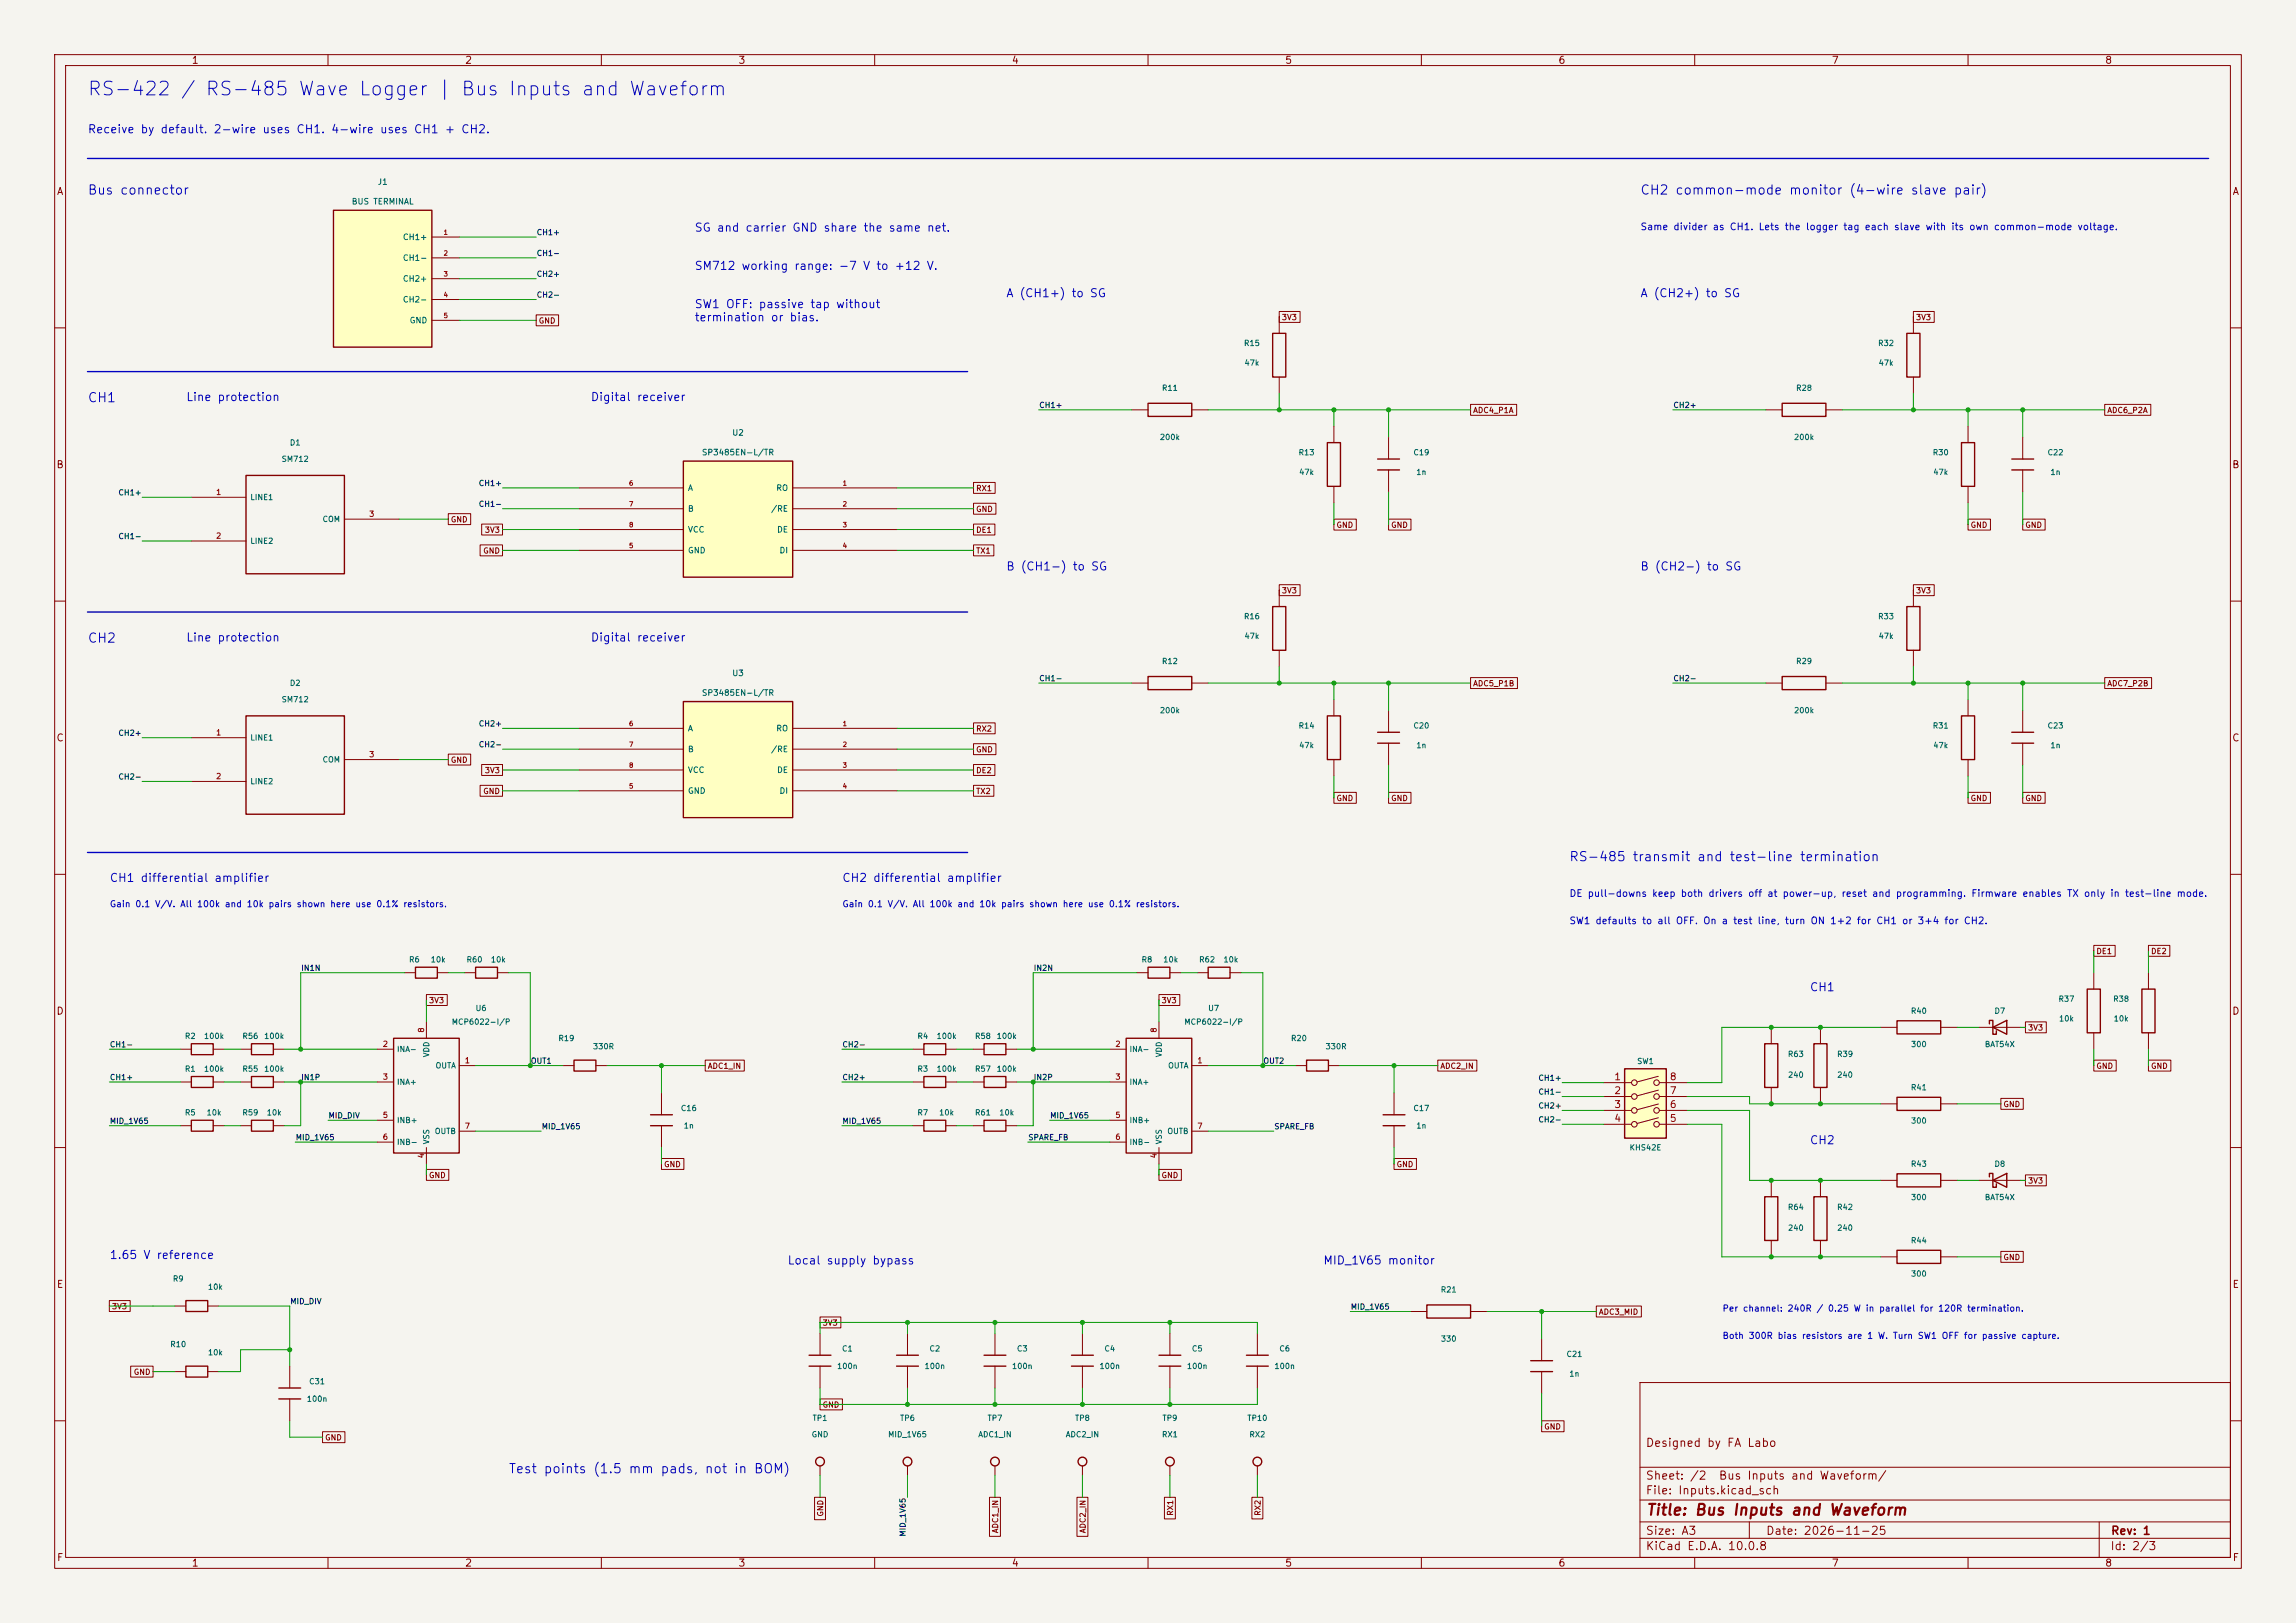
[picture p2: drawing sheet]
<svg xmlns="http://www.w3.org/2000/svg" width="420mm" height="297mm" viewBox="0 0 420 297" stroke-linecap="round" stroke-linejoin="round" font-family="sans-serif">
<defs><g id="words">
<text font-size="2.5" fill="#0000c2" x="15.9" y="18.1">RS-422 / RS-485 Wave Logger | Bus Inputs and Waveform</text>
<text font-size="2" fill="#840000" x="301" y="277.8">Title: Bus Inputs and Waveform</text>
<g font-size="1.7" fill="#0000c2">
<text x="15.9" y="36">Bus connector</text>
<text x="299.9" y="36">CH2 common-mode monitor (4-wire slave pair)</text>
<text x="15.9" y="74">CH1</text>
<text x="15.9" y="118">CH2</text>
<text x="286.9" y="158">RS-485 transmit and test-line termination</text>
<text x="92.9" y="270">Test points (1.5 mm pads, not in BOM)</text>
</g>
<g font-size="1.5" fill="#0000c2">
<text x="16" y="24.8">Receive by default. 2-wire uses CH1. 4-wire uses CH1 + CH2.</text>
<text x="127" y="42.8">SG and carrier GND share the same net.</text>
<text x="127" y="49.8">SM712 working range: -7 V to +12 V.</text>
<text x="127" y="56.8">SW1 OFF: passive tap without</text>
<text x="127" y="59.2">termination or bias.</text>
<text x="184" y="54.8">A (CH1+) to SG</text>
<text x="300" y="54.8">A (CH2+) to SG</text>
<text x="34" y="73.8">Line protection</text>
<text x="108" y="73.8">Digital receiver</text>
<text x="184" y="104.8">B (CH1-) to SG</text>
<text x="300" y="104.8">B (CH2-) to SG</text>
<text x="34" y="117.8">Line protection</text>
<text x="108" y="117.8">Digital receiver</text>
<text x="20" y="161.8">CH1 differential amplifier</text>
<text x="154" y="161.8">CH2 differential amplifier</text>
<text x="331" y="181.8">CH1</text>
<text x="331" y="209.8">CH2</text>
<text x="20" y="230.8">1.65 V reference</text>
<text x="144" y="231.8">Local supply bypass</text>
<text x="242" y="231.8">MID_1V65 monitor</text>
</g>
<g font-size="1.5" fill="#840000">
<text x="300.9" y="265.1">Designed by FA Labo</text>
<text x="300.9" y="273.8">File: Inputs.kicad_sch</text>
<text x="300.9" y="271.1">Sheet: /2</text>
<text x="314.3" y="271.1">Bus Inputs and Waveform/</text>
<text x="300.9" y="281.2">Size: A3</text>
<text x="322.9" y="281.2">Date: 2026-11-25</text>
<text x="386" y="281.2">Rev: 1</text>
<text x="300.9" y="284">KiCad E.D.A. 10.0.8</text>
<text x="385.9" y="284">Id: 2/3</text>
</g>
<g font-size="1.3" fill="#840000">
<text x="35" y="12">1</text>
<text x="85" y="12">2</text>
<text x="135" y="12">3</text>
<text x="185" y="12">4</text>
<text x="235" y="12">5</text>
<text x="285" y="12">6</text>
<text x="335" y="12">7</text>
<text x="385" y="12">8</text>
<text x="10.3" y="36">A</text>
<text x="408.3" y="36">A</text>
<text x="10.2" y="86">B</text>
<text x="408.2" y="86">B</text>
<text x="10.2" y="136">C</text>
<text x="408.2" y="136">C</text>
<text x="10.2" y="186">D</text>
<text x="408.2" y="186">D</text>
<text x="10.3" y="236">E</text>
<text x="408.3" y="236">E</text>
<text x="10.3" y="286">F</text>
<text x="35" y="287">1</text>
<text x="85" y="287">2</text>
<text x="135" y="287">3</text>
<text x="185" y="287">4</text>
<text x="235" y="287">5</text>
<text x="285" y="287">6</text>
<text x="335" y="287">7</text>
<text x="385" y="287">8</text>
<text x="408.3" y="286">F</text>
</g>
<g font-size="1.3" fill="#0000c2">
<text x="300" y="42.4">Same divider as CH1. Lets the logger tag each slave with its own common-mode voltage.</text>
<text x="287" y="164.4">DE pull-downs keep both drivers off at power-up, reset and programming. Firmware enables TX only in test-line mode.</text>
<text x="287" y="169.4">SW1 defaults to all OFF. On a test line, turn ON 1+2 for CH1 or 3+4 for CH2.</text>
</g>
<g font-size="1.3" fill="#a90000">
<text x="295.2" y="198">1</text>
<text x="305.3" y="198">8</text>
<text x="295.2" y="200.5">2</text>
<text x="295.2" y="203.1">3</text>
<text x="305.3" y="203.1">6</text>
<text x="305.3" y="200.5">7</text>
<text x="295.2" y="205.6">4</text>
<text x="305.3" y="205.6">5</text>
</g>
<g font-size="1.2" fill="#0000c2">
<text x="20" y="166.3">Gain 0.1 V/V. All 100k and 10k pairs shown here use 0.1% resistors.</text>
<text x="154" y="166.3">Gain 0.1 V/V. All 100k and 10k pairs shown here use 0.1% resistors.</text>
<text x="315" y="240.3">Per channel: 240R / 0.25 W in parallel for 120R termination.</text>
<text x="315" y="245.3">Both 300R bias resistors are 1 W. Turn SW1 OFF for passive capture.</text>
</g>
<g font-size="1.1" fill="#006464">
<text x="69" y="34.1">J1</text>
<text x="64.2" y="37.7">BUS TERMINAL</text>
<text x="73.6" y="44.2">CH1+</text>
<text x="73.6" y="48">CH1-</text>
<text x="73.6" y="51.8">CH2+</text>
<text x="73.6" y="55.6">CH2-</text>
<text x="74.8" y="59.4">GND</text>
<text x="128.3" y="83.6">SP3485EN-L/TR</text>
<text x="133.8" y="80">U2</text>
<text x="125.7" y="90.1">A</text>
<text x="125.7" y="93.9">B</text>
<text x="140.9" y="93.9">/RE</text>
<text x="141.9" y="90.1">RO</text>
<text x="125.7" y="101.5">GND</text>
<text x="125.7" y="97.7">VCC</text>
<text x="142" y="97.7">DE</text>
<text x="142.5" y="101.5">DI</text>
<text x="133.8" y="124">U3</text>
<text x="128.3" y="127.6">SP3485EN-L/TR</text>
<text x="125.7" y="134.1">A</text>
<text x="125.7" y="137.9">B</text>
<text x="140.9" y="137.9">/RE</text>
<text x="141.9" y="134.1">RO</text>
<text x="125.7" y="141.7">VCC</text>
<text x="142" y="141.7">DE</text>
<text x="125.7" y="145.5">GND</text>
<text x="142.5" y="145.5">DI</text>
</g>
<g font-size="1" fill="#0f0f0f">
<text x="98.1" y="43.3">CH1+</text>
<text x="98.1" y="47.1">CH1-</text>
<text x="98.1" y="50.9">CH2+</text>
<text x="98.1" y="54.7">CH2-</text>
<text x="190" y="74.9">CH1+</text>
<text x="306" y="74.9">CH2+</text>
<text x="87.5" y="89.2">CH1+</text>
<text x="21.6" y="90.9">CH1+</text>
<text x="87.5" y="93">CH1-</text>
<text x="21.6" y="98.9">CH1-</text>
<text x="190" y="124.9">CH1-</text>
<text x="306" y="124.9">CH2-</text>
<text x="21.6" y="134.9">CH2+</text>
<text x="87.5" y="133.2">CH2+</text>
<text x="87.5" y="137">CH2-</text>
<text x="21.6" y="142.9">CH2-</text>
<text x="55" y="177.9">IN1N</text>
<text x="189" y="177.9">IN2N</text>
<text x="20" y="191.9">CH1-</text>
<text x="154" y="191.9">CH2-</text>
<text x="20" y="197.9">CH1+</text>
<text x="55" y="197.9">IN1P</text>
<text x="97" y="194.9">OUT1</text>
<text x="154" y="197.9">CH2+</text>
<text x="189" y="197.9">IN2P</text>
<text x="231" y="194.9">OUT2</text>
<text x="281.3" y="203.1">CH2+</text>
<text x="281.3" y="198">CH1+</text>
<text x="281.3" y="200.6">CH1-</text>
<text x="20" y="205.9">MID_1V65</text>
<text x="54" y="208.9">MID_1V65</text>
<text x="60" y="204.9">MID_DIV</text>
<text x="99" y="206.9">MID_1V65</text>
<text x="154" y="205.9">MID_1V65</text>
<text x="188" y="208.9">SPARE_FB</text>
<text x="192" y="204.9">MID_1V65</text>
<text x="233" y="206.9">SPARE_FB</text>
<text x="281.3" y="205.6">CH2-</text>
<text x="53" y="238.9">MID_DIV</text>
<text x="247" y="239.9">MID_1V65</text>
<text x="165.9" y="281.3" transform="rotate(-90 165.9 281.3)">MID_1V65</text>
</g>
<g font-size="1" fill="#840000">
<text x="98.5" y="59.4">GND</text>
<text x="234.4" y="58.8">3V3</text>
<text x="350.4" y="58.8">3V3</text>
<text x="269.4" y="75.8">ADC4_P1A</text>
<text x="385.4" y="75.8">ADC6_P2A</text>
<text x="82.4" y="95.8">GND</text>
<text x="178.5" y="90.1">RX1</text>
<text x="178.5" y="93.9">GND</text>
<text x="88.3" y="101.5">GND</text>
<text x="88.6" y="97.7">3V3</text>
<text x="178.5" y="97.7">DE1</text>
<text x="178.5" y="101.5">TX1</text>
<text x="244.4" y="96.8">GND</text>
<text x="254.4" y="96.8">GND</text>
<text x="360.4" y="96.8">GND</text>
<text x="370.4" y="96.8">GND</text>
<text x="234.4" y="108.8">3V3</text>
<text x="350.4" y="108.8">3V3</text>
<text x="269.4" y="125.8">ADC5_P1B</text>
<text x="385.4" y="125.8">ADC7_P2B</text>
<text x="178.5" y="134.1">RX2</text>
<text x="178.5" y="137.9">GND</text>
<text x="82.4" y="139.8">GND</text>
<text x="88.6" y="141.7">3V3</text>
<text x="178.5" y="141.7">DE2</text>
<text x="88.3" y="145.5">GND</text>
<text x="178.5" y="145.5">TX2</text>
<text x="244.4" y="146.8">GND</text>
<text x="254.4" y="146.8">GND</text>
<text x="360.4" y="146.8">GND</text>
<text x="370.4" y="146.8">GND</text>
<text x="383.4" y="174.8">DE1</text>
<text x="393.4" y="174.8">DE2</text>
<text x="78.4" y="183.8">3V3</text>
<text x="212.4" y="183.8">3V3</text>
<text x="370.9" y="188.8">3V3</text>
<text x="129.4" y="195.8">ADC1_IN</text>
<text x="263.4" y="195.8">ADC2_IN</text>
<text x="383.4" y="195.8">GND</text>
<text x="393.4" y="195.8">GND</text>
<text x="366.4" y="202.8">GND</text>
<text x="78.4" y="215.8">GND</text>
<text x="121.4" y="213.8">GND</text>
<text x="212.4" y="215.8">GND</text>
<text x="255.4" y="213.8">GND</text>
<text x="370.9" y="216.8">3V3</text>
<text x="366.4" y="230.8">GND</text>
<text x="20.4" y="239.8">3V3</text>
<text x="150.4" y="242.8">3V3</text>
<text x="292.4" y="240.8">ADC3_MID</text>
<text x="24.4" y="251.8">GND</text>
<text x="150.4" y="257.8">GND</text>
<text x="59.4" y="263.8">GND</text>
<text x="282.4" y="261.8">GND</text>
<text x="150.8" y="277.6" transform="rotate(-90 150.8 277.6)">GND</text>
<text x="182.8" y="280.7" transform="rotate(-90 182.8 280.7)">ADC1_IN</text>
<text x="198.8" y="280.7" transform="rotate(-90 198.8 280.7)">ADC2_IN</text>
<text x="214.8" y="277.5" transform="rotate(-90 214.8 277.5)">RX1</text>
<text x="230.8" y="277.5" transform="rotate(-90 230.8 277.5)">RX2</text>
</g>
<g font-size="1" fill="#006464">
<text x="227.4" y="63.6">R15</text>
<text x="343.4" y="63.6">R32</text>
<text x="212.4" y="71.8">R11</text>
<text x="227.5" y="67.2">47k</text>
<text x="328.4" y="71.8">R28</text>
<text x="343.5" y="67.2">47k</text>
<text x="52.9" y="81.8">D1</text>
<text x="212.1" y="80.8">200k</text>
<text x="237.4" y="83.6">R13</text>
<text x="258.4" y="83.6">C19</text>
<text x="328.1" y="80.8">200k</text>
<text x="353.4" y="83.6">R30</text>
<text x="374.4" y="83.6">C22</text>
<text x="51.4" y="84.8">SM712</text>
<text x="237.5" y="87.2">47k</text>
<text x="259" y="87.2">1n</text>
<text x="353.5" y="87.2">47k</text>
<text x="375" y="87.2">1n</text>
<text x="45.7" y="91.8">LINE1</text>
<text x="58.9" y="95.8">COM</text>
<text x="45.7" y="99.8">LINE2</text>
<text x="227.4" y="113.6">R16</text>
<text x="343.4" y="113.6">R33</text>
<text x="227.5" y="117.2">47k</text>
<text x="343.5" y="117.2">47k</text>
<text x="52.9" y="125.8">D2</text>
<text x="212.4" y="121.8">R12</text>
<text x="328.4" y="121.8">R29</text>
<text x="51.4" y="128.8">SM712</text>
<text x="212.1" y="130.8">200k</text>
<text x="328.1" y="130.8">200k</text>
<text x="45.7" y="135.8">LINE1</text>
<text x="237.4" y="133.6">R14</text>
<text x="237.5" y="137.2">47k</text>
<text x="258.4" y="133.6">C20</text>
<text x="259" y="137.2">1n</text>
<text x="353.4" y="133.6">R31</text>
<text x="353.5" y="137.2">47k</text>
<text x="374.4" y="133.6">C23</text>
<text x="375" y="137.2">1n</text>
<text x="45.7" y="143.8">LINE2</text>
<text x="58.9" y="139.8">COM</text>
<text x="74.7" y="176.4">R6</text>
<text x="78.7" y="176.4">10k</text>
<text x="85.2" y="176.4">R60</text>
<text x="89.7" y="176.4">10k</text>
<text x="208.7" y="176.4">R8</text>
<text x="212.7" y="176.4">10k</text>
<text x="219.2" y="176.4">R62</text>
<text x="223.7" y="176.4">10k</text>
<text x="86.9" y="185.3">U6</text>
<text x="220.9" y="185.3">U7</text>
<text x="349.4" y="185.8">R40</text>
<text x="364.7" y="185.8">D7</text>
<text x="376.4" y="183.6">R37</text>
<text x="386.4" y="183.6">R38</text>
<text x="33.7" y="190.4">R2</text>
<text x="37.2" y="190.4">100k</text>
<text x="44.2" y="190.4">R56</text>
<text x="48.2" y="190.4">100k</text>
<text x="82.5" y="187.8">MCP6022-I/P</text>
<text x="102" y="190.8">R19</text>
<text x="167.7" y="190.4">R4</text>
<text x="171.2" y="190.4">100k</text>
<text x="178.2" y="190.4">R58</text>
<text x="182.2" y="190.4">100k</text>
<text x="216.5" y="187.8">MCP6022-I/P</text>
<text x="236" y="190.8">R20</text>
<text x="349.5" y="191.9">300</text>
<text x="363" y="191.9">BAT54X</text>
<text x="376.5" y="187.2">10k</text>
<text x="386.5" y="187.2">10k</text>
<text x="33.7" y="196.4">R1</text>
<text x="37.2" y="196.4">100k</text>
<text x="44.2" y="196.4">R55</text>
<text x="48.2" y="196.4">100k</text>
<text x="72.5" y="192.8">INA-</text>
<text x="78.8" y="193.6" transform="rotate(-90 78.8 193.6)">VDD</text>
<text x="79.6" y="195.8">OUTA</text>
<text x="108.4" y="192.3">330R</text>
<text x="167.7" y="196.4">R3</text>
<text x="171.2" y="196.4">100k</text>
<text x="178.2" y="196.4">R57</text>
<text x="182.2" y="196.4">100k</text>
<text x="206.5" y="192.8">INA-</text>
<text x="212.8" y="193.6" transform="rotate(-90 212.8 193.6)">VDD</text>
<text x="213.6" y="195.8">OUTA</text>
<text x="242.4" y="192.3">330R</text>
<text x="299.4" y="195">SW1</text>
<text x="326.9" y="193.7">R63</text>
<text x="327" y="197.5">240</text>
<text x="335.9" y="193.7">R39</text>
<text x="336" y="197.5">240</text>
<text x="72.5" y="198.8">INA+</text>
<text x="124.4" y="203.6">C16</text>
<text x="206.5" y="198.8">INA+</text>
<text x="258.4" y="203.6">C17</text>
<text x="349.4" y="199.8">R41</text>
<text x="33.7" y="204.4">R5</text>
<text x="37.7" y="204.4">10k</text>
<text x="44.2" y="204.4">R59</text>
<text x="48.7" y="204.4">10k</text>
<text x="72.5" y="205.8">INB+</text>
<text x="72.5" y="209.8">INB-</text>
<text x="78.8" y="209.5" transform="rotate(-90 78.8 209.5)">VSS</text>
<text x="79.4" y="207.8">OUTB</text>
<text x="125" y="206.8">1n</text>
<text x="167.7" y="204.4">R7</text>
<text x="171.7" y="204.4">10k</text>
<text x="178.2" y="204.4">R61</text>
<text x="182.7" y="204.4">10k</text>
<text x="206.5" y="205.8">INB+</text>
<text x="206.5" y="209.8">INB-</text>
<text x="212.8" y="209.5" transform="rotate(-90 212.8 209.5)">VSS</text>
<text x="213.4" y="207.8">OUTB</text>
<text x="259" y="206.8">1n</text>
<text x="349.5" y="205.9">300</text>
<text x="298" y="210.8">KHS42E</text>
<text x="349.4" y="213.8">R43</text>
<text x="364.7" y="213.8">D8</text>
<text x="326.9" y="221.7">R64</text>
<text x="335.9" y="221.7">R42</text>
<text x="349.5" y="219.9">300</text>
<text x="363" y="219.9">BAT54X</text>
<text x="327" y="225.5">240</text>
<text x="336" y="225.5">240</text>
<text x="349.4" y="227.8">R44</text>
<text x="349.5" y="233.9">300</text>
<text x="31.5" y="234.8">R9</text>
<text x="37.9" y="236.3">10k</text>
<text x="263.4" y="236.8">R21</text>
<text x="263.5" y="245.8">330</text>
<text x="31" y="246.8">R10</text>
<text x="37.9" y="248.3">10k</text>
<text x="153" y="250.8">100n</text>
<text x="153.9" y="247.6">C1</text>
<text x="169" y="250.8">100n</text>
<text x="169.9" y="247.6">C2</text>
<text x="185" y="250.8">100n</text>
<text x="185.9" y="247.6">C3</text>
<text x="201" y="250.8">100n</text>
<text x="201.9" y="247.6">C4</text>
<text x="217" y="250.8">100n</text>
<text x="217.9" y="247.6">C5</text>
<text x="233" y="250.8">100n</text>
<text x="233.9" y="247.6">C6</text>
<text x="286.4" y="248.6">C21</text>
<text x="56" y="256.8">100n</text>
<text x="56.4" y="253.6">C31</text>
<text x="287" y="252.2">1n</text>
<text x="148.4" y="263.3">GND</text>
<text x="148.5" y="260.3">TP1</text>
<text x="162.4" y="263.3">MID_1V65</text>
<text x="164.5" y="260.3">TP6</text>
<text x="178.9" y="263.3">ADC1_IN</text>
<text x="180.5" y="260.3">TP7</text>
<text x="194.9" y="263.3">ADC2_IN</text>
<text x="196.5" y="260.3">TP8</text>
<text x="212.4" y="263.3">RX1</text>
<text x="212.5" y="260.3">TP9</text>
<text x="228.1" y="260.3">TP10</text>
<text x="228.4" y="263.3">RX2</text>
</g>
<g font-size="1" fill="#a90000">
<text x="39.4" y="90.8">1</text>
<text x="67.4" y="94.8">3</text>
<text x="39.4" y="98.8">2</text>
<text x="39.4" y="134.8">1</text>
<text x="39.4" y="142.8">2</text>
<text x="67.4" y="138.8">3</text>
<text x="69.9" y="191.8">2</text>
<text x="77.8" y="189.1" transform="rotate(-90 77.8 189.1)">8</text>
<text x="203.9" y="191.8">2</text>
<text x="211.8" y="189.1" transform="rotate(-90 211.8 189.1)">8</text>
<text x="69.9" y="197.8">3</text>
<text x="84.9" y="194.8">1</text>
<text x="203.9" y="197.8">3</text>
<text x="218.9" y="194.8">1</text>
<text x="69.9" y="204.8">5</text>
<text x="69.9" y="208.8">6</text>
<text x="84.9" y="206.8">7</text>
<text x="203.9" y="204.8">5</text>
<text x="203.9" y="208.8">6</text>
<text x="218.9" y="206.8">7</text>
<text x="77.8" y="212.1" transform="rotate(-90 77.8 212.1)">4</text>
<text x="211.8" y="212.1" transform="rotate(-90 211.8 212.1)">4</text>
</g>
<g font-size=".9" fill="#a90000">
<text x="81.1" y="43.2">1</text>
<text x="81.1" y="47">2</text>
<text x="81.1" y="50.8">3</text>
<text x="81.1" y="54.6">4</text>
<text x="81.1" y="58.4">5</text>
<text x="115" y="89.1">6</text>
<text x="154.1" y="89.1">1</text>
<text x="115" y="92.9">7</text>
<text x="154.1" y="92.9">2</text>
<text x="115" y="100.5">5</text>
<text x="115" y="96.7">8</text>
<text x="154.1" y="96.7">3</text>
<text x="154.1" y="100.5">4</text>
<text x="115" y="133.1">6</text>
<text x="115" y="136.9">7</text>
<text x="154.1" y="133.1">1</text>
<text x="154.1" y="136.9">2</text>
<text x="115" y="140.7">8</text>
<text x="154.1" y="140.7">3</text>
<text x="115" y="144.5">5</text>
<text x="154.1" y="144.5">4</text>
</g>
</g></defs>
<path d="M0 0h420v297h-420z" fill="#f5f4ef" stroke="#f5f4ef" stroke-width=".18"/>
<g fill="none" stroke="#840000" stroke-width=".18">
<path d="M10 10h400v277h-400zM12 12h396v273h-396zM60 10v2M110 10v2M160 10v2M210 10v2M260 10v2M310 10v2M360 10v2M10 60h2M408 60h2M10 110h2"/>
<path d="M408 110h2M10 160h2M408 160h2M10 210h2M408 210h2M300 253h108v32h-108zM10 260h2M300 278.5h108M300 274.5h108M300 268.5h108M320 278.5v3M384 278.5v6.5"/>
<path d="M408 260h2M60 285v2M110 285v2M160 285v2M210 285v2M260 285v2M300 281.5h108M310 285v2M360 285v2"/>
</g>
<path d="M61 38.5h18v25h-18z" fill="#ffffc2"/>
<path d="M61 38.5h18v25h-18zM242.8 81h2.4v8h-2.4zM252 84h4M252 86h4M46 191h4v2h-4zM322.8 191h2.4v8h-2.4zM119 204h4M119 206h4M331.8 219h2.4v8h-2.4zM347 200.8h8v2.4h-8z" fill="none" stroke="#840000" stroke-width=".25"/>
<g fill="none" stroke="#840000" stroke-width=".18">
<path d="M79 43.4h5.1M79 47.2h5.1M79 51h5.1M79 54.8h5.1M79 58.6h5.1M244 78v3M244 89v3M254 80v4M254 86v4M44 192h2M50 192h2M121 200v4"/>
<path d="M324 188v3M324 199v3M121 206v4M333 216v3M344 202h3M355 202h3M333 227v3"/>
</g>
<path d="M297.2 195.6h7.6v12.7h-7.6z" fill="#ffffc2"/>
<g fill="none" stroke="#840000" stroke-width=".18">
<path d="M234 58v3M350 58v3M207 75h3M218 75h3M234 69v3M323 75h3M334 75h3M350 69v3M360 78v3M360 89v3M370 80v4M370 86v4"/>
<path d="M234 108v3M234 119v3M350 108v3M350 119v3M207 125h3M218 125h3M244 128v3M244 139v3M254 130v4M254 136v4M323 125h3M334 125h3"/>
<path d="M360 128v3M360 139v3M208 178h2M214 178h2M219 178h2M225 178h2M69 192h3M69 198h3M78 187v3M84 195h3M178 192h2M178 198h2"/>
<path d="M184 192h2M184 198h2M203 192h3M203 198h3M212 187v3M218 195h3M237 195h2M243 195h2M293.4 198.1h5M303.4 197l-3.9 1M303.4 199.5l-3.9 1M303.5 198.1h5.1"/>
<path d="M44 206h2M50 206h2M69 205h3M69 209h3M78 210v3M84 207h3M178 206h2M184 206h2M203 205h3M203 209h3M212 210v3M218 207h3"/>
<path d="M293.4 200.7h5M293.4 203.2h5M293.4 205.7h5M303.4 202l-3.9 1.1M303.4 204.5l-3.9 1.1M303.5 200.7h5.1M303.5 203.2h5.1M303.5 205.7h5.1M344 216h3M355 216h3M362 216h7.6M32 239h2"/>
<path d="M38 239h2M344 230h3M355 230h3M32 251h2M38 251h2M53 250v4M53 256v4M166 244v4M166 250v4M182 244v4M182 250v4M198 244v4"/>
<path d="M198 250v4M214 244v4M214 250v4M230 244v4M230 250v4M150 268.3v1.7M182 268.3v1.7M198 268.3v1.7M214 268.3v1.7M230 268.3v1.7"/>
<circle cx="299" cy="198.1" r=".51"/>
<circle cx="303" cy="198.1" r=".51"/>
<circle cx="299" cy="205.7" r=".51"/>
<circle cx="299" cy="203.2" r=".51"/>
<circle cx="299" cy="200.7" r=".51"/>
<circle cx="303" cy="205.7" r=".51"/>
<circle cx="303" cy="200.7" r=".51"/>
<circle cx="303" cy="203.2" r=".51"/>
</g>
<g fill="none" stroke="#840000" stroke-width=".25">
<path d="M210 73.8h8v2.4h-8zM232.8 61h2.4v8h-2.4zM326 73.8h8v2.4h-8zM348.8 61h2.4v8h-2.4zM358.8 81h2.4v8h-2.4zM368 84h4M368 86h4M232.8 111h2.4v8h-2.4zM348.8 111h2.4v8h-2.4zM210 123.8h8v2.4h-8zM242.8 131h2.4v8h-2.4zM252 134h4"/>
<path d="M252 136h4M326 123.8h8v2.4h-8zM358.8 131h2.4v8h-2.4zM210 177h4v2h-4zM221 177h4v2h-4zM72 190h12v21h-12zM180 191h4v2h-4zM180 197h4v2h-4zM206 190h12v21h-12zM239 194h4v2h-4zM297.2 195.6h7.6v12.7h-7.6zM46 205h4v2h-4z"/>
<path d="M180 205h4v2h-4zM347 214.8h8v2.4h-8zM363.9 215.4v-.7h.6v2.6h.7v-.7M364.5 216l2.6-1.3v2.6zM34 238h4v2h-4zM347 228.8h8v2.4h-8zM34 250h4v2h-4zM51 254h4M51 256h4M164 248h4M164 250h4M180 248h4"/>
<path d="M180 250h4M196 248h4M196 250h4M212 248h4M212 250h4M228 248h4M228 250h4"/>
<circle cx="150" cy="267.5" r=".8"/>
<circle cx="182" cy="267.5" r=".8"/>
<circle cx="198" cy="267.5" r=".8"/>
<circle cx="214" cy="267.5" r=".8"/>
<circle cx="230" cy="267.5" r=".8"/>
</g>
<path d="M125 128.4h20v21.2h-20z" fill="#ffffc2"/>
<path d="M45 87h18v18h-18zM45 131h18v18h-18zM125 128.4h20v21.2h-20zM368 134h4M368 136h4M105 194h4v2h-4z" fill="none" stroke="#840000" stroke-width=".25"/>
<g fill="none" stroke="#840000" stroke-width=".18">
<path d="M35 91h10M35 99h10M63 95h10M35 135h10M63 139h10M105.9 133.3h19.1M105.9 137.1h19.1M145 133.3h19.1M145 137.1h19.1M370 130v4M370 136v4M35 143h10"/>
<path d="M105.9 140.9h19.1M105.9 144.7h19.1M145 140.9h19.1M145 144.7h19.1M103 195h2M109 195h2"/>
</g>
<path d="M125 84.4h20v21.2h-20z" fill="#ffffc2"/>
<g fill="none" stroke="#840000" stroke-width=".25">
<path d="M125 84.4h20v21.2h-20zM76 177h4v2h-4zM87 177h4v2h-4zM35 197h4v2h-4zM35 191h4v2h-4zM46 197h4v2h-4zM169 191h4v2h-4zM169 197h4v2h-4zM331.8 191h2.4v8h-2.4zM347 186.8h8v2.4h-8zM363.9 187.4v-.7h.6v2.6h.7v-.7M364.5 188l2.6-1.3v2.6z"/>
<path d="M381.8 181h2.4v8h-2.4zM391.8 181h2.4v8h-2.4zM35 205h4v2h-4zM169 205h4v2h-4zM253 204h4M253 206h4M322.8 219h2.4v8h-2.4zM261 238.8h8v2.4h-8zM148 248h4M148 250h4M280 249h4M280 251h4"/>
<circle cx="166" cy="267.5" r=".8"/>
</g>
<g fill="none" stroke="#840000" stroke-width=".18">
<path d="M98.1 57.6h4.1v2h-4.1zM234 57h3.8v2h-3.8zM350 57h3.8v2h-3.8zM269 74h8.4v2h-8.4zM385 74h8.4v2h-8.4zM82 94h4.1v2h-4.1zM87.8 99.7h4.1v2h-4.1zM88.1 95.9h3.8v2h-3.8zM105.9 89.3h19.1M105.9 93.1h19.1M105.9 96.9h19.1M145 89.3h19.1"/>
<path d="M145 93.1h19.1M145 96.9h19.1M178.1 88.3h3.9v2h-3.9zM178.1 92.1h4.1v2h-4.1zM178.1 95.9h3.9v2h-3.9zM178.1 99.7h3.7v2h-3.7zM244 95h4.1v2h-4.1zM254 95h4.1v2h-4.1zM360 95h4.1v2h-4.1zM370 95h4.1v2h-4.1zM105.9 100.7h19.1M145 100.7h19.1"/>
<path d="M234 107h3.8v2h-3.8zM350 107h3.8v2h-3.8zM82 138h4.1v2h-4.1zM88.1 139.9h3.8v2h-3.8zM178.1 132.3h3.9v2h-3.9zM178.1 136.1h4.1v2h-4.1zM178.1 139.9h3.9v2h-3.9zM269 124h8.6v2h-8.6zM385 124h8.6v2h-8.6zM87.8 143.7h4.1v2h-4.1zM178.1 143.7h3.7v2h-3.7zM244 145h4.1v2h-4.1z"/>
<path d="M254 145h4.1v2h-4.1zM360 145h4.1v2h-4.1zM370 145h4.1v2h-4.1zM74 178h2M80 178h2M85 178h2M91 178h2M383 173h3.9v2h-3.9zM383 178v3M393 173h3.9v2h-3.9zM393 178v3M33 192h2"/>
<path d="M33 198h2M39 192h2M39 198h2M44 198h2M50 198h2M78 182h3.8v2h-3.8zM129 194h7.1v2h-7.1zM167 192h2M167 198h2M173 192h2M173 198h2M212 182h3.8v2h-3.8z"/>
<path d="M255 200v4M263 194h7.1v2h-7.1zM333 188v3M333 199v3M344 188h3M355 188h3M362 188h7.6M370.5 187h3.8v2h-3.8zM383 194h4.1v2h-4.1zM383 189v3M393 194h4.1v2h-4.1zM393 189v3"/>
<path d="M33 206h2M39 206h2M78 214h4.1v2h-4.1zM121 212h4.1v2h-4.1zM167 206h2M173 206h2M212 214h4.1v2h-4.1zM255 212h4.1v2h-4.1zM255 206v4M324 216v3M366 201h4.1v2h-4.1zM370.5 215h3.8v2h-3.8z"/>
<path d="M20 238h3.8v2h-3.8zM292 239h8.2v2h-8.2zM324 227v3M366 229h4.1v2h-4.1zM23.9 250h4.1v2h-4.1zM150 256h4.1v2h-4.1zM150 241h3.8v2h-3.8zM150 244v4M150 250v4M258 240h3M269 240h3M282 260h4.1v2h-4.1z"/>
<path d="M282 245v4M282 251v4M59 262h4.1v2h-4.1zM149 274h2v4.1h-2zM166 268.3v1.7M181 274h2v7.1h-2zM197 274h2v7.1h-2zM213 274h2v4h-2zM229 274h2v4h-2z"/>
</g>
<path d="M16 29h388M16 68h161M16 112h161M16 156h161" fill="none" stroke="#0000c2" stroke-width=".25"/>
<g fill="none" stroke="#009600" stroke-width=".18">
<path d="M84.1 43.4h14M84.1 58.6h14M84.1 54.8h14M84.1 47.2h14M84.1 51h14M190 75h17M221 75h48M234 72v3M244 75v3M254 75v5M306 75h17M337 75h48"/>
<path d="M350 72v3M360 75v3M370 75v5M26 91h9M26 99h9M73 95h9M91.9 89.3h14M91.9 93.1h14M91.9 96.9h14M164.1 89.3h14M164.1 93.1h14M164.1 96.9h14"/>
<path d="M244 92v4M254 90v6M360 92v4M370 90v6M91.9 100.7h14M164.1 100.7h14M26 135h9M73 139h9M91.9 133.3h14M91.9 137.1h14M164.1 133.3h14M164.1 137.1h14"/>
<path d="M190 125h17M221 125h48M234 122v3M244 125v3M254 125v5M254 140v6M306 125h17M337 125h48M350 122v3M360 125v3M370 125v5M370 140v6"/>
<path d="M26 143h9M91.9 144.7h14M91.9 140.9h14M164.1 144.7h14M164.1 140.9h14M244 142v4M360 142v4M74 178h-19v14M82 178h3M93 178h4v17M208 178h-19v14M216 178h3"/>
<path d="M227 178h4v17M383 174v4M393 174v4M20 192h13M20 198h13M41 192h3M41 198h3M52 192h17M52 198h17M55 198v8h-3M78 183v4M87 195h16"/>
<path d="M111 195h18M121 195v5M154 192h13M154 198h13M175 192h3M175 198h3M186 192h17M186 198h17M189 198v8h-3M212 183v4M221 195h16M245 195h18"/>
<path d="M255 195v5M285.7 198.1h7.7M344 188h-29v10.1h-6.4M358 188h4M369.6 188h.9M383 192v3M393 192v3M20 206h13M41 206h3M54 209h15M60 205h9M78 213v2"/>
<path d="M87 207h12M121 210v3M154 206h13M175 206h3M188 209h15M192 205h11M212 213v2M221 207h12M255 210v3M285.7 200.7h7.7M285.7 203.2h7.7M285.7 205.7h7.7"/>
<path d="M308.6 200.7h11.4v1.3h24M308.6 203.2h11.4v12.8h24M308.6 205.7h6.4v24.3h29M358 216h4M358 202h8M369.6 216h.9M20 239h12M40 239h13v11M358 230h8M28 251h4M53 247h-9v4h-4M150 244v-2h80v2"/>
<path d="M150 254v3h80v-3M166 242v2M166 254v3M182 242v2M182 254v3M198 242v2M198 254v3M214 242v2M214 254v3M247 240h11M272 240h20M282 240v5"/>
<path d="M282 255v6M53 260v3h6M150 270v4M166 270v4M182 270v4M198 270v4M214 270v4M230 270v4"/>
</g>
<g fill="#009600">
<circle cx="244" cy="125" r=".46"/>
<circle cx="254" cy="125" r=".46"/>
<circle cx="234" cy="125" r=".46"/>
<circle cx="254" cy="75" r=".46"/>
<circle cx="234" cy="75" r=".46"/>
<circle cx="244" cy="75" r=".46"/>
<circle cx="350" cy="75" r=".46"/>
<circle cx="333" cy="216" r=".46"/>
<circle cx="370" cy="75" r=".46"/>
<circle cx="360" cy="125" r=".46"/>
<circle cx="370" cy="125" r=".46"/>
<circle cx="350" cy="125" r=".46"/>
<circle cx="360" cy="75" r=".46"/>
<circle cx="282" cy="240" r=".46"/>
<circle cx="333" cy="188" r=".46"/>
<circle cx="324" cy="202" r=".46"/>
<circle cx="333" cy="202" r=".46"/>
<circle cx="324" cy="188" r=".46"/>
<circle cx="324" cy="216" r=".46"/>
<circle cx="324" cy="230" r=".46"/>
<circle cx="333" cy="230" r=".46"/>
<circle cx="255" cy="195" r=".46"/>
<circle cx="55" cy="198" r=".46"/>
<circle cx="55" cy="192" r=".46"/>
<circle cx="97" cy="195" r=".46"/>
<circle cx="121" cy="195" r=".46"/>
<circle cx="53" cy="247" r=".46"/>
<circle cx="189" cy="192" r=".46"/>
<circle cx="231" cy="195" r=".46"/>
<circle cx="189" cy="198" r=".46"/>
<circle cx="166" cy="242" r=".46"/>
<circle cx="166" cy="257" r=".46"/>
<circle cx="198" cy="242" r=".46"/>
<circle cx="214" cy="242" r=".46"/>
<circle cx="214" cy="257" r=".46"/>
<circle cx="198" cy="257" r=".46"/>
<circle cx="182" cy="242" r=".46"/>
<circle cx="182" cy="257" r=".46"/>
</g>
<use href="#words"/>
</svg>
